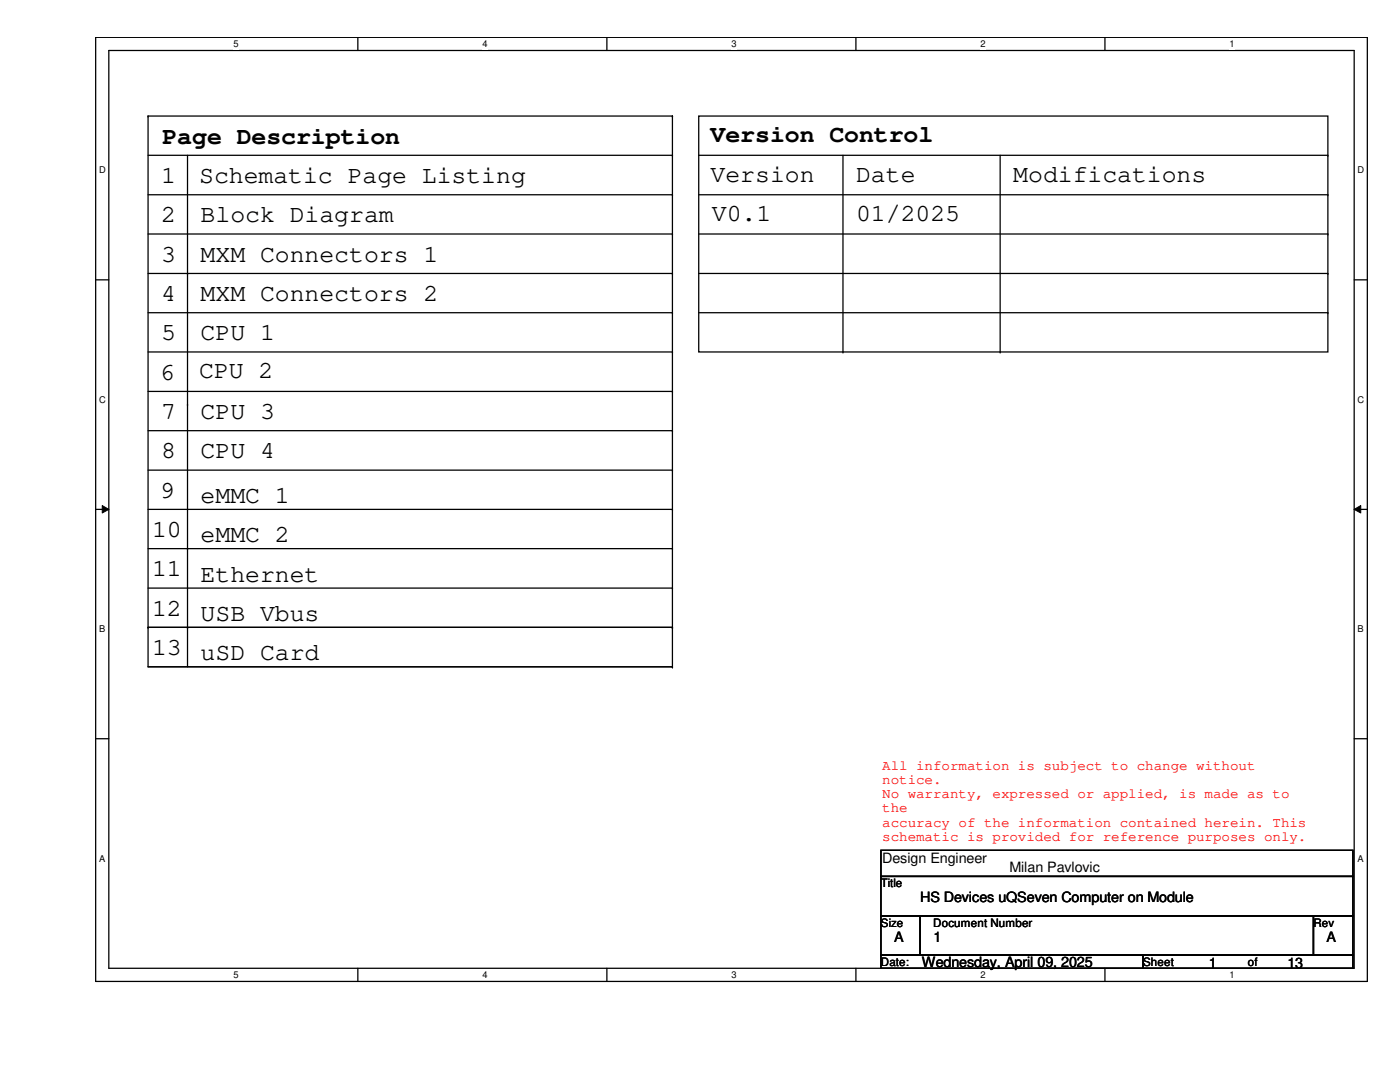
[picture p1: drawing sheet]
<svg xmlns="http://www.w3.org/2000/svg" width="279mm" height="216mm" viewBox="0 0 279 216" stroke-linecap="round" stroke-linejoin="round" font-family="sans-serif">
<defs><g id="words">
<g font-size="5">
<text x="32.4" y="28.7">Page Description</text>
<text x="141.8" y="28.4">Version Control</text>
<text x="32.2" y="36.5">1</text>
<text x="39.8" y="36.5">Schematic Page Listing</text>
<text x="141.8" y="36.2">Version</text>
<text x="170.9" y="36.2">Date</text>
<text x="202.2" y="36.2">Modifications</text>
<text x="32.2" y="44.4">2</text>
<text x="40" y="44.4">Block Diagram</text>
<text x="142.1" y="44.1">V0.1</text>
<text x="170.9" y="44.1">01/2025</text>
<text x="32.2" y="52.2">3</text>
<text x="40" y="52.2">MXM Connectors 1</text>
<text x="32.2" y="60.1">4</text>
<text x="40" y="60.1">MXM Connectors 2</text>
<text x="32.2" y="67.9">5</text>
<text x="40" y="67.9">CPU 1</text>
<text x="31.9" y="75.7">6</text>
<text x="39.8" y="75.5">CPU 2</text>
<text x="32.2" y="83.6">7</text>
<text x="40" y="83.6">CPU 3</text>
<text x="32.2" y="91.4">8</text>
<text x="40" y="91.4">CPU 4</text>
<text x="31.9" y="99.3">9</text>
<text x="40" y="100.3">eMMC 1</text>
<text x="30.4" y="107.1">10</text>
<text x="40" y="108.2">eMMC 2</text>
<text x="30.4" y="115">11</text>
<text x="40" y="116">Ethernet</text>
<text x="30.4" y="122.9">12</text>
<text x="40" y="123.9">USB Vbus</text>
<text x="30.4" y="130.7">13</text>
<text x="40" y="131.7">uSD Card</text>
</g>
<g font-size="2.8" fill="#f00">
<text x="176.1" y="153.6">All information is subject to change without</text>
<text x="176.1" y="156.4">notice.</text>
<text x="176.1" y="159.3">No warranty, expressed or applied, is made as to</text>
<text x="176.1" y="162.1">the</text>
<text x="176.1" y="164.9">accuracy of the information contained herein. This</text>
<text x="176.1" y="167.8">schematic is provided for reference purposes only.</text>
</g>
<g font-size="2.8">
<text x="176.1" y="172.2">Design Engineer</text>
<text x="201.5" y="174">Milan Pavlovic</text>
<text x="183.6" y="180">HS Devices uQSeven Computer on Module</text>
<text x="178.4" y="187.9">A</text>
<text x="186.3" y="187.9">1</text>
<text x="264.8" y="187.9">A</text>
<text x="183.9" y="192.9">Wednesday, April 09, 2025</text>
<text x="241.2" y="193.1">1</text>
<text x="256.9" y="193.1">13</text>
</g>
<g font-size="2.3">
<text x="175.8" y="177">Title</text>
<text x="175.8" y="184.9">Size</text>
<text x="186.3" y="184.9">Document Number</text>
<text x="262.1" y="184.9">Rev</text>
<text x="175.8" y="192.7">Date:</text>
<text x="228.1" y="192.7">Sheet</text>
<text x="249" y="192.7">of</text>
</g>
<g font-size="1.9">
<text x="46.6" y="9.4">5</text>
<text x="96.3" y="9.4">4</text>
<text x="146" y="9.4">3</text>
<text x="195.7" y="9.4">2</text>
<text x="245.4" y="9.4">1</text>
<text x="19.8" y="34.6">D</text>
<text x="270.9" y="34.6">D</text>
<text x="19.8" y="80.3">C</text>
<text x="270.9" y="80.3">C</text>
<text x="19.8" y="126.2">B</text>
<text x="270.9" y="126.2">B</text>
<text x="19.8" y="171.9">A</text>
<text x="270.9" y="171.9">A</text>
<text x="46.6" y="195.2">5</text>
<text x="96.3" y="195.2">4</text>
<text x="146" y="195.2">3</text>
<text x="195.7" y="195.2">2</text>
<text x="245.4" y="195.2">1</text>
</g>
</g></defs>
<path d="M19.1 7.5h253.8v188.3h-253.8zM21.7 10.1h248.6v183.1h-248.6z" fill="none" stroke="#000" stroke-width=".25"/>
<g fill="#fff">
<path d="M46.6 7.7h1v2.1h-1z"/>
<path d="M46.6 193.5h1v2.1h-1z"/>
</g>
<path d="M71.4 7.5v2.6M71.4 193.2v2.6" fill="none" stroke="#000" stroke-width=".25"/>
<g fill="#fff">
<path d="M96.3 7.7h1v2.1h-1z"/>
<path d="M96.3 193.5h1v2.1h-1z"/>
</g>
<path d="M121.1 7.5v2.6M121.1 193.2v2.6" fill="none" stroke="#000" stroke-width=".25"/>
<g fill="#fff">
<path d="M146 7.7h1v2.1h-1z"/>
<path d="M146 193.5h1v2.1h-1z"/>
</g>
<path d="M170.8 7.5v2.6M170.8 193.2v2.6" fill="none" stroke="#000" stroke-width=".25"/>
<g fill="#fff">
<path d="M195.7 7.7h1v2.1h-1z"/>
<path d="M195.7 193.5h1v2.1h-1z"/>
</g>
<path d="M220.5 7.5v2.6M220.5 193.2v2.6" fill="none" stroke="#000" stroke-width=".25"/>
<g fill="#fff">
<path d="M245.4 7.7h1v2.1h-1z"/>
<path d="M245.4 193.5h1v2.1h-1z"/>
<path d="M19.8 32.9h1.3v2.1h-1.3z"/>
<path d="M270.9 32.9h1.3v2.1h-1.3z"/>
<path d="M19.8 78.7h1.3v2.1h-1.3z"/>
<path d="M270.9 78.7h1.3v2.1h-1.3z"/>
</g>
<path d="M19.1 55.8h2.6M270.3 55.8h2.6" fill="none" stroke="#000" stroke-width=".25"/>
<g fill="#fff">
<path d="M19.8 124.5h1.2v2.1h-1.2z"/>
<path d="M270.9 124.5h1.3v2.1h-1.3z"/>
</g>
<path d="M19.1 101.6h2.6M270.3 101.6h2.6" fill="none" stroke="#000" stroke-width=".25"/>
<path d="M20.4 100.9l1.3 .7-1.3 .8zM270.3 101.6l1.3-.7v1.5z" fill="#000"/>
<path d="M20.4 100.9l1.3 .7-1.3 .8zM270.3 101.6l1.3-.7v1.5z" fill="none" stroke="#000" stroke-width=".2"/>
<g fill="#fff">
<path d="M19.8 170.3h1.2v2h-1.2z"/>
<path d="M270.9 170.3h1.3v2h-1.3z"/>
</g>
<g fill="none" stroke="#000" stroke-width=".25">
<path d="M29.5 23.2h.1M29.5 38.9h104.7M29.5 31h104.7M29.5 23.2v109.9h104.7M29.5 23.2h104.7M37.4 31v102.1M134.2 38.9h.1M134.2 23.2h.1M134.2 31h.1M134.2 23.2v109.9M139.4 23.2h125.6v47h-125.6zM139.4 38.9h125.6"/>
<path d="M139.4 31h125.6M168.2 31v39.2M199.6 31v39.2M265 31h.1M265 38.9h.1M29.5 54.6h104.7M29.5 46.7h104.7M37.4 54.6h.1M134.2 54.6h.1M134.2 46.7h.1M139.4 54.6h125.6M139.4 46.7h125.6"/>
<path d="M265 46.7h.1M265 54.6h.1M29.5 78.1h104.7M29.5 70.2h104.7M29.5 62.4h104.7M134.2 78.1h.1M134.2 70.2h.1M134.2 62.4h.1M139.4 62.4h125.6M168.2 70.2h.1M199.6 70.2h.1M265 62.4h.1"/>
<path d="M29.5 93.8h104.7M29.5 85.9h104.7M37.4 80.7h.1M134.2 93.8h.1M134.2 85.9h.1M29.5 101.6h104.7M29.5 117.3h104.7M29.5 109.5h104.7M37.4 109.5h.1M134.2 101.6h.1M134.2 117.3h.1M134.2 109.5h.1"/>
<path d="M29.5 125.2h.1M29.5 125.2h104.7M37.4 125.2h.1M134.2 125.2h.1M134.2 133.1h.1M19.1 147.4h2.6M270.3 147.4h2.6M175.8 169.7h94.2v5.2h-94.2zM175.8 174.9h94.2v7.9h-94.2zM175.8 182.8h7.8v7.8h-7.8zM175.8 190.6h52.3v2.6h-52.3zM183.6 182.8h78.5v7.8h-78.5z"/>
<path d="M228.1 190.6h41.9v2.6h-41.9zM262.1 182.8h7.9v7.8h-7.9z"/>
</g>
<use href="#words"/>
</svg>
